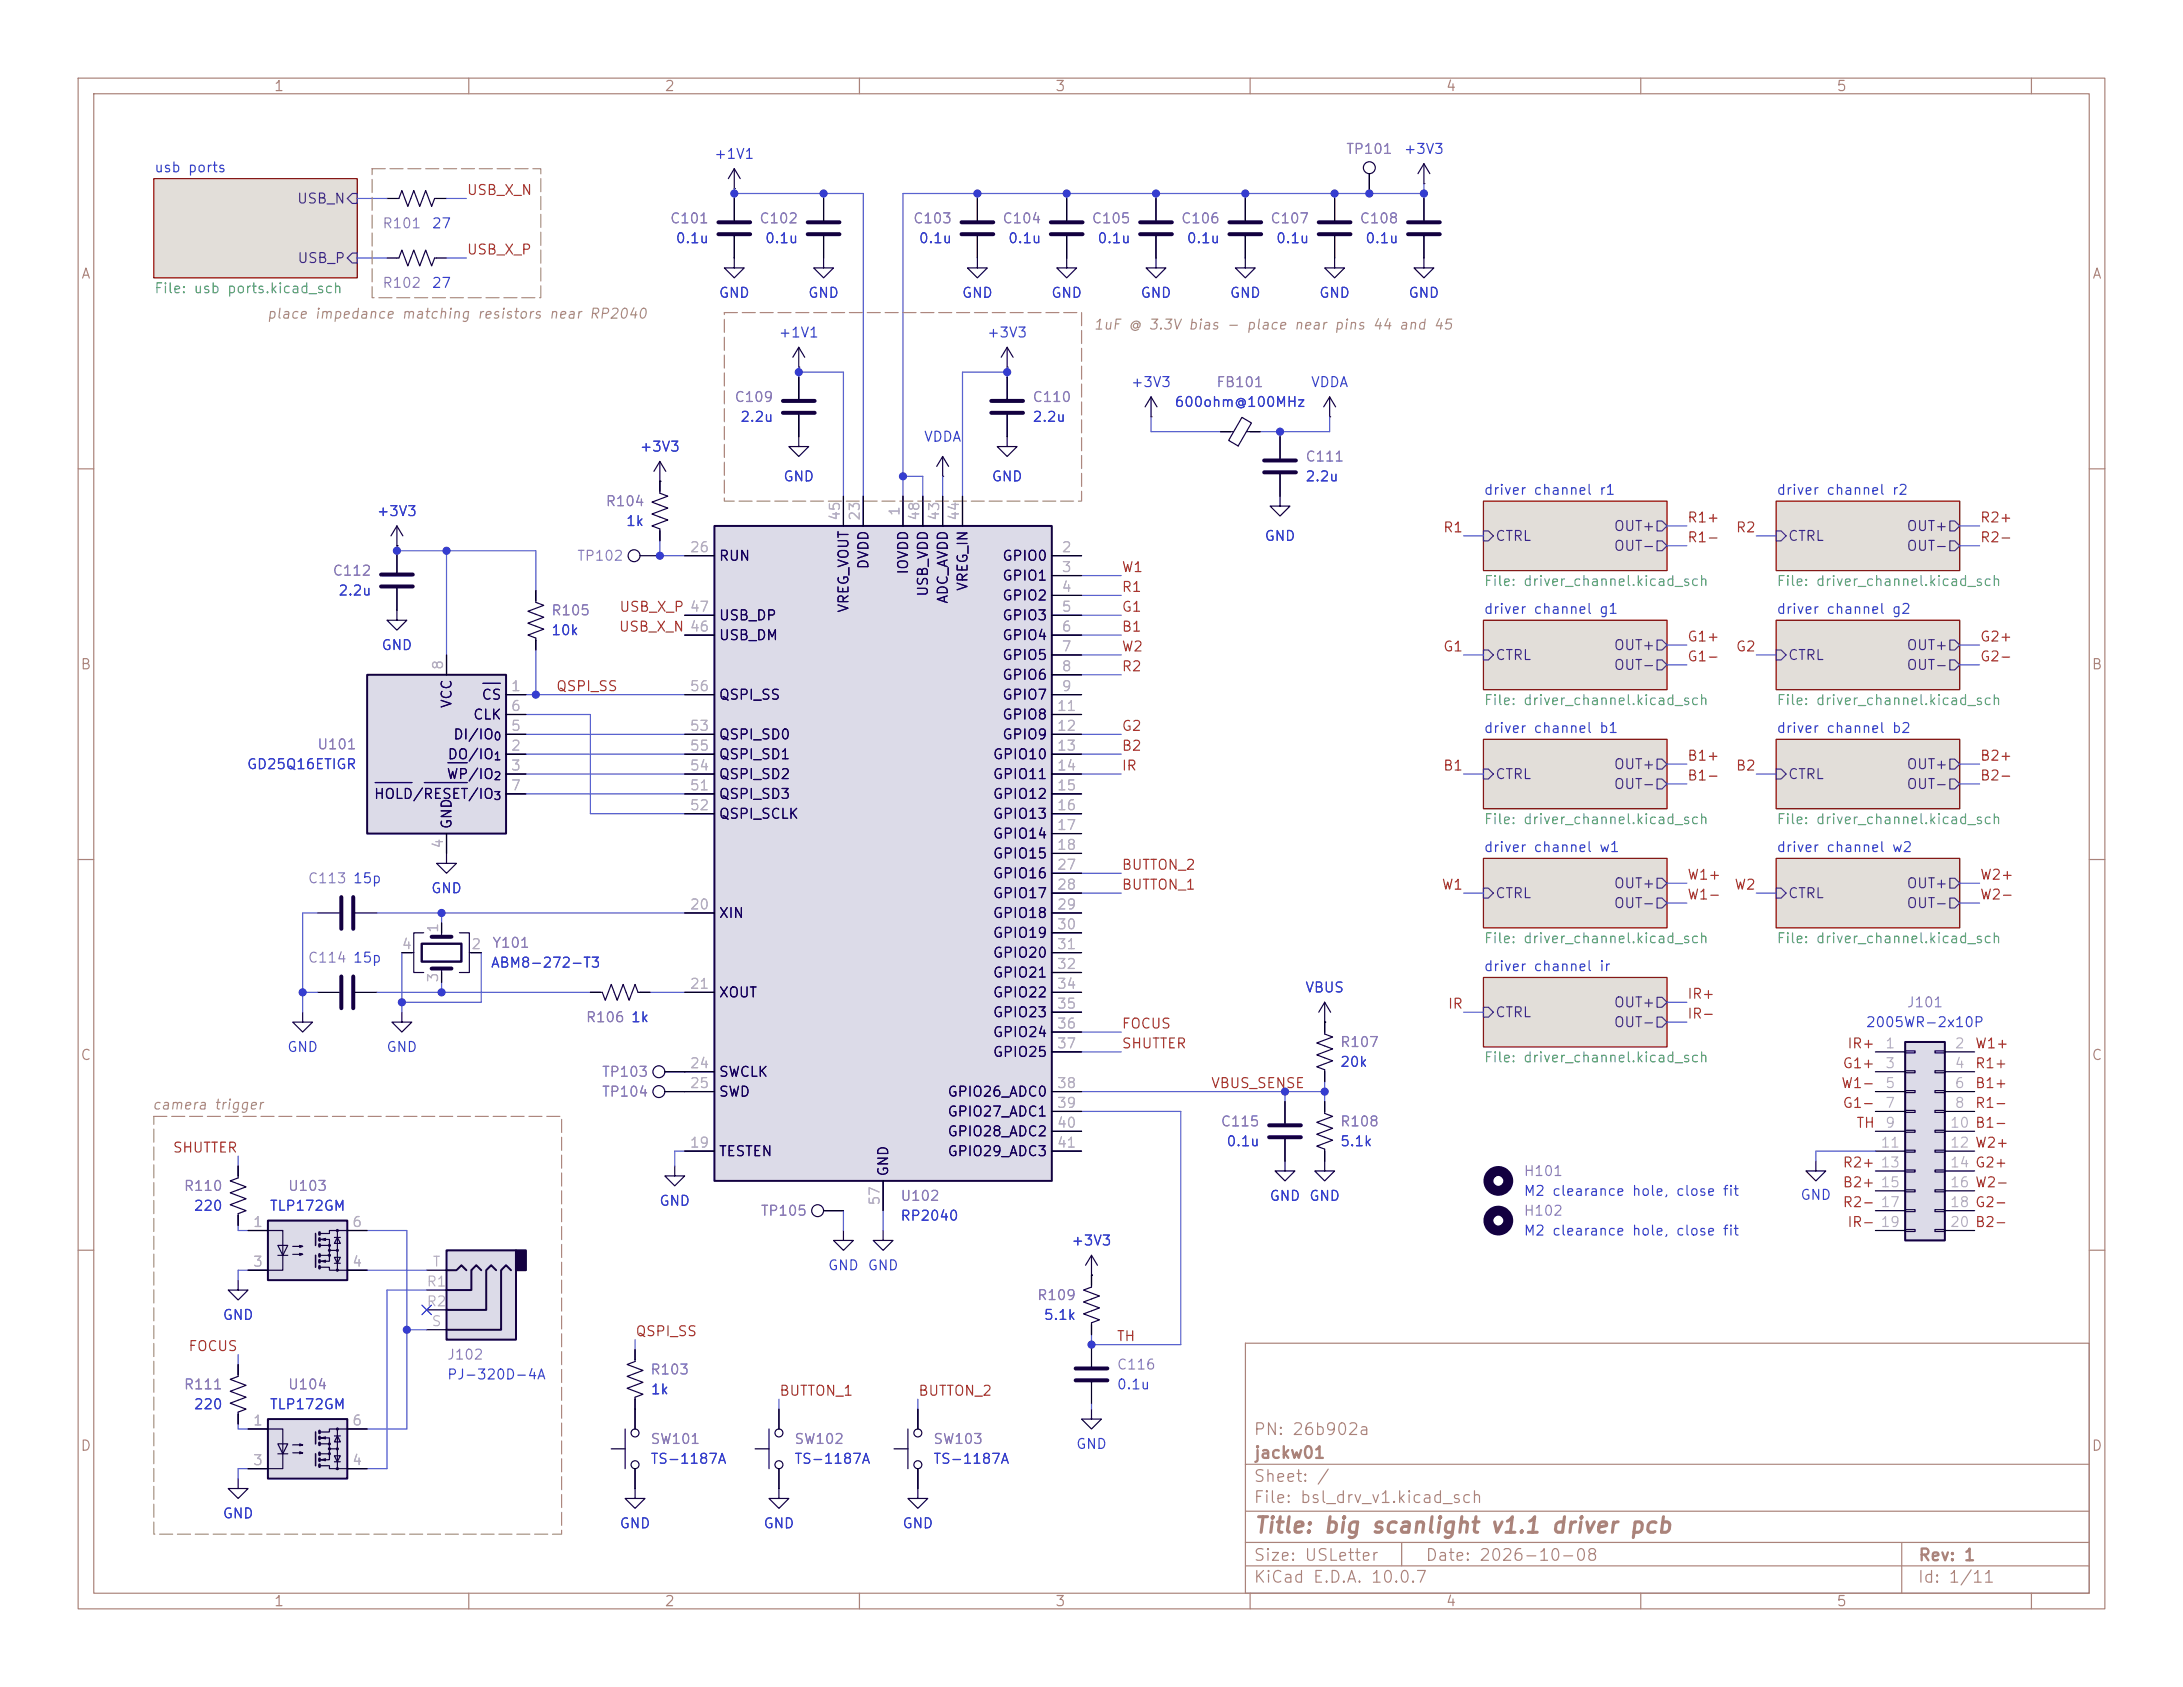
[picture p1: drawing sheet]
<svg xmlns="http://www.w3.org/2000/svg" width="279mm" height="216mm" viewBox="0 0 279 216" stroke-linecap="round" stroke-linejoin="round" font-family="sans-serif">
<defs><g id="words">
<text font-size="2" fill="#aa837a" x="160.4" y="196.7">Title: big scanlight v1.1 driver pcb</text>
<g font-size="1.5" fill="#aa837a">
<text x="160.4" y="184">PN: 26b902a</text>
<text x="160.4" y="190">Sheet: /</text>
<text x="160.4" y="187">jackw01</text>
<text x="160.4" y="192.7">File: bsl_drv_v1.kicad_sch</text>
<text x="160.4" y="202.9">KiCad E.D.A. 10.0.7</text>
<text x="160.4" y="200.1">Size: USLetter</text>
<text x="182.4" y="200.1">Date: 2026-10-08</text>
<text x="245.4" y="202.9">Id: 1/11</text>
<text x="245.4" y="200.1">Rev: 1</text>
</g>
<g font-size="1.3" fill="#aa837a">
<text x="35" y="12">1</text>
<text x="85" y="12">2</text>
<text x="135" y="12">3</text>
<text x="185" y="12">4</text>
<text x="235" y="12">5</text>
<text x="10.3" y="36">A</text>
<text x="267.7" y="36">A</text>
<text x="10.2" y="86">B</text>
<text x="267.6" y="86">B</text>
<text x="10.2" y="136">C</text>
<text x="267.6" y="136">C</text>
<text x="10.2" y="186">D</text>
<text x="267.6" y="186">D</text>
<text x="35" y="205.9">1</text>
<text x="85" y="205.9">2</text>
<text x="135" y="205.9">3</text>
<text x="185" y="205.9">4</text>
<text x="235" y="205.9">5</text>
</g>
<g font-size="1.3" fill="#214bca">
<text x="19.7" y="22.4">usb ports</text>
<text x="189.8" y="63.6">driver channel r1</text>
<text x="227.3" y="63.6">driver channel r2</text>
<text x="189.8" y="78.9">driver channel g1</text>
<text x="227.3" y="78.9">driver channel g2</text>
<text x="189.8" y="94.1">driver channel b1</text>
<text x="227.3" y="94.1">driver channel b2</text>
<text x="189.8" y="109.4">driver channel w1</text>
<text x="227.3" y="109.4">driver channel w2</text>
<text x="189.8" y="124.6">driver channel ir</text>
</g>
<g font-size="1.3" fill="#353dd0">
<text x="91.3" y="20.6">+1V1</text>
<text x="179.6" y="20">+3V3</text>
<text x="55.2" y="29.5">27</text>
<text x="86.4" y="31.4">0.1u</text>
<text x="97.8" y="31.4">0.1u</text>
<text x="117.5" y="31.4">0.1u</text>
<text x="128.9" y="31.4">0.1u</text>
<text x="140.4" y="31.4">0.1u</text>
<text x="151.8" y="31.4">0.1u</text>
<text x="163.2" y="31.4">0.1u</text>
<text x="174.7" y="31.4">0.1u</text>
<text x="55.2" y="37.2">27</text>
<text x="91.9" y="38.4">GND</text>
<text x="103.3" y="38.4">GND</text>
<text x="123" y="38.4">GND</text>
<text x="134.5" y="38.4">GND</text>
<text x="145.9" y="38.4">GND</text>
<text x="157.3" y="38.4">GND</text>
<text x="168.8" y="38.4">GND</text>
<text x="180.2" y="38.4">GND</text>
<text x="99.6" y="43.5">+1V1</text>
<text x="126.2" y="43.5">+3V3</text>
<text x="144.7" y="49.9">+3V3</text>
<text x="150.2" y="52.4">600ohm@100MHz</text>
<text x="167.7" y="49.9">VDDA</text>
<text x="81.8" y="58.1">+3V3</text>
<text x="94.6" y="54.3">2.2u</text>
<text x="118.2" y="56.8">VDDA</text>
<text x="132.1" y="54.3">2.2u</text>
<text x="100.2" y="61.9">GND</text>
<text x="126.8" y="61.9">GND</text>
<text x="167" y="61.9">2.2u</text>
<text x="48.1" y="66.4">+3V3</text>
<text x="80" y="67.6">1k</text>
<text x="161.8" y="69.5">GND</text>
<text x="43.2" y="76.5">2.2u</text>
<text x="48.7" y="83.5">GND</text>
<text x="70.5" y="81.6">10k</text>
<text x="31.5" y="98.8">GD25Q16ETIGR</text>
<text x="45.1" y="113.4">15p</text>
<text x="55.1" y="114.6">GND</text>
<text x="45.1" y="123.5">15p</text>
<text x="62.7" y="124.2">ABM8-272-T3</text>
<text x="80.7" y="131.1">1k</text>
<text x="167" y="127.3">VBUS</text>
<text x="238.7" y="131.8">2005WR-2x10P</text>
<text x="36.7" y="134.9">GND</text>
<text x="49.4" y="134.9">GND</text>
<text x="171.4" y="136.9">20k</text>
<text x="156.9" y="147">0.1u</text>
<text x="171.4" y="147">5.1k</text>
<text x="24.7" y="155.3">220</text>
<text x="34.4" y="155.3">TLP172GM</text>
<text x="84.3" y="154.6">GND</text>
<text x="162.4" y="154">GND</text>
<text x="167.5" y="154">GND</text>
<text x="194.9" y="153.4">M2 clearance hole, close fit</text>
<text x="230.3" y="153.9">GND</text>
<text x="115.2" y="156.5">RP2040</text>
<text x="137" y="159.7">+3V3</text>
<text x="194.9" y="158.4">M2 clearance hole, close fit</text>
<text x="105.9" y="162.9">GND</text>
<text x="111" y="162.9">GND</text>
<text x="28.4" y="169.2">GND</text>
<text x="133.5" y="169.2">5.1k</text>
<text x="57.1" y="176.9">PJ-320D-4A</text>
<text x="83.2" y="178.8">1k</text>
<text x="142.9" y="178.1">0.1u</text>
<text x="24.7" y="180.7">220</text>
<text x="34.4" y="180.7">TLP172GM</text>
<text x="137.6" y="185.7">GND</text>
<text x="83.2" y="187.7">TS-1187A</text>
<text x="101.6" y="187.7">TS-1187A</text>
<text x="119.4" y="187.7">TS-1187A</text>
<text x="28.4" y="194.6">GND</text>
<text x="79.2" y="195.9">GND</text>
<text x="97.6" y="195.9">GND</text>
<text x="115.4" y="195.9">GND</text>
</g>
<g font-size="1.3" fill="#8d7cb6">
<text x="172.2" y="20">TP101</text>
<text x="48.9" y="29.5">R101</text>
<text x="85.7" y="28.9">C101</text>
<text x="97.1" y="28.9">C102</text>
<text x="116.8" y="28.9">C103</text>
<text x="128.2" y="28.9">C104</text>
<text x="139.6" y="28.9">C105</text>
<text x="151.1" y="28.9">C106</text>
<text x="162.5" y="28.9">C107</text>
<text x="173.9" y="28.9">C108</text>
<text x="48.9" y="37.2">R102</text>
<text x="93.9" y="51.8">C109</text>
<text x="132.1" y="51.8">C110</text>
<text x="155.6" y="49.9">FB101</text>
<text x="167" y="59.4">C111</text>
<text x="77.4" y="65.1">R104</text>
<text x="42.5" y="74">C112</text>
<text x="73.8" y="72.1">TP102</text>
<text x="70.5" y="79.1">R105</text>
<text x="40.5" y="96.2">U101</text>
<text x="39.3" y="113.4">C113</text>
<text x="39.3" y="123.5">C114</text>
<text x="62.9" y="121.6">Y101</text>
<text x="74.9" y="131.1">R106</text>
<text x="244" y="129.2">J101</text>
<text x="171.4" y="134.3">R107</text>
<text x="76.9" y="138.1">TP103</text>
<text x="76.9" y="140.7">TP104</text>
<text x="156.2" y="144.5">C115</text>
<text x="171.4" y="144.5">R108</text>
<text x="23.4" y="152.7">R110</text>
<text x="36.8" y="152.7">U103</text>
<text x="97.3" y="155.9">TP105</text>
<text x="115.2" y="154">U102</text>
<text x="194.9" y="155.9">H102</text>
<text x="194.9" y="150.8">H101</text>
<text x="132.7" y="166.7">R109</text>
<text x="23.4" y="178.1">R111</text>
<text x="36.8" y="178.1">U104</text>
<text x="57.1" y="174.3">J102</text>
<text x="83.1" y="176.2">R103</text>
<text x="142.9" y="175.6">C116</text>
<text x="83.2" y="185.1">SW101</text>
<text x="101.6" y="185.1">SW102</text>
<text x="119.4" y="185.1">SW103</text>
</g>
<g font-size="1.3" fill="#4c2188">
<text x="37.9" y="26.4">USB_N</text>
<text x="38" y="34">USB_P</text>
<text x="191.3" y="69.5">CTRL</text>
<text x="206.5" y="68.3">OUT+</text>
<text x="206.5" y="70.8">OUT-</text>
<text x="228.8" y="69.5">CTRL</text>
<text x="243.9" y="68.3">OUT+</text>
<text x="243.9" y="70.8">OUT-</text>
<text x="206.5" y="83.5">OUT+</text>
<text x="243.9" y="83.5">OUT+</text>
<text x="191.3" y="84.8">CTRL</text>
<text x="206.5" y="86.1">OUT-</text>
<text x="228.8" y="84.8">CTRL</text>
<text x="243.9" y="86.1">OUT-</text>
<text x="191.3" y="100">CTRL</text>
<text x="206.5" y="98.8">OUT+</text>
<text x="206.5" y="101.3">OUT-</text>
<text x="228.8" y="100">CTRL</text>
<text x="243.9" y="98.8">OUT+</text>
<text x="243.9" y="101.3">OUT-</text>
<text x="206.5" y="114">OUT+</text>
<text x="243.9" y="114">OUT+</text>
<text x="191.3" y="115.3">CTRL</text>
<text x="206.5" y="116.5">OUT-</text>
<text x="228.8" y="115.3">CTRL</text>
<text x="243.9" y="116.5">OUT-</text>
<text x="191.3" y="130.5">CTRL</text>
<text x="206.5" y="129.2">OUT+</text>
<text x="206.5" y="131.8">OUT-</text>
</g>
<g font-size="1.3" fill="#b42d25">
<text x="59.7" y="25.3">USB_X_N</text>
<text x="59.7" y="32.9">USB_X_P</text>
<text x="184.6" y="68.5">R1</text>
<text x="215.9" y="67.2">R1+</text>
<text x="215.9" y="69.7">R1-</text>
<text x="222.1" y="68.5">R2</text>
<text x="253.3" y="69.7">R2-</text>
<text x="253.3" y="67.2">R2+</text>
<text x="143.5" y="73.5">W1</text>
<text x="143.5" y="76.1">R1</text>
<text x="79.1" y="81.2">USB_X_N 46</text>
<text x="79.2" y="78.6">USB_X_P 47</text>
<text x="143.5" y="83.7">W2</text>
<text x="143.5" y="78.6">G1</text>
<text x="143.5" y="81.2">B1</text>
<text x="184.6" y="83.7">G1</text>
<text x="215.9" y="82.4">G1+</text>
<text x="222.1" y="83.7">G2</text>
<text x="253.3" y="82.4">G2+</text>
<text x="71.1" y="88.8">QSPI_SS</text>
<text x="143.5" y="86.2">R2</text>
<text x="215.9" y="85">G1-</text>
<text x="253.3" y="85">G2-</text>
<text x="143.5" y="93.9">G2</text>
<text x="143.5" y="98.9">IR</text>
<text x="143.5" y="96.4">B2</text>
<text x="184.6" y="98.9">B1</text>
<text x="215.9" y="97.7">B1+</text>
<text x="215.9" y="100.2">B1-</text>
<text x="222.1" y="98.9">B2</text>
<text x="253.3" y="97.7">B2+</text>
<text x="253.3" y="100.2">B2-</text>
<text x="143.5" y="111.6">BUTTON_2</text>
<text x="215.9" y="112.9">W1+</text>
<text x="253.3" y="112.9">W2+</text>
<text x="143.5" y="114.2">BUTTON_1</text>
<text x="184.4" y="114.2">W1</text>
<text x="215.9" y="115.4">W1-</text>
<text x="221.9" y="114.2">W2</text>
<text x="253.3" y="115.4">W2-</text>
<text x="143.5" y="132">FOCUS</text>
<text x="185.2" y="129.4">IR</text>
<text x="215.9" y="128.1">IR+</text>
<text x="215.9" y="130.7">IR-</text>
<text x="143.5" y="134.5">SHUTTER</text>
<text x="235.8" y="137">G1+</text>
<text x="236.4" y="134.5">IR+</text>
<text x="252.7" y="134.5">W1+</text>
<text x="252.7" y="137">R1+</text>
<text x="154.9" y="139.6">VBUS_SENSE</text>
<text x="235.6" y="139.6">W1-</text>
<text x="235.8" y="142.1">G1-</text>
<text x="252.7" y="142.1">R1-</text>
<text x="252.7" y="139.6">B1+</text>
<text x="22" y="147.8">SHUTTER</text>
<text x="235.8" y="149.7">R2+ 13</text>
<text x="237.5" y="144.7">TH</text>
<text x="235.8" y="152.3">B2+ 15</text>
<text x="235.8" y="154.8">R2- 17</text>
<text x="236.4" y="157.4">IR- 19</text>
<text x="24" y="173.2">FOCUS</text>
<text x="81.3" y="171.3">QSPI_SS</text>
<text x="142.8" y="172">TH</text>
<text x="99.7" y="178.9">BUTTON_1</text>
<text x="117.4" y="178.9">BUTTON_2</text>
</g>
<g font-size="1.3" fill="#5ba46f">
<text x="19.7" y="37.9">File: usb ports.kicad_sch</text>
<text x="189.8" y="75.3">File: driver_channel.kicad_sch</text>
<text x="227.3" y="75.3">File: driver_channel.kicad_sch</text>
<text x="189.8" y="90.6">File: driver_channel.kicad_sch</text>
<text x="227.3" y="90.6">File: driver_channel.kicad_sch</text>
<text x="189.8" y="105.8">File: driver_channel.kicad_sch</text>
<text x="227.3" y="105.8">File: driver_channel.kicad_sch</text>
<text x="189.8" y="121">File: driver_channel.kicad_sch</text>
<text x="227.3" y="121">File: driver_channel.kicad_sch</text>
<text x="189.8" y="136.3">File: driver_channel.kicad_sch</text>
</g>
<g font-size="1.3" fill="#a4907e">
<text x="34.1" y="41.1">place impedance matching resistors near RP2040</text>
<text x="139.9" y="42.5">1uF @ 3.3V bias - place near pins 44 and 45</text>
<text x="19.4" y="142.3">camera trigger</text>
</g>
<g font-size="1.3" fill="#b4afbe">
<text x="88.2" y="71">26</text>
<text x="107.8" y="66.7" transform="rotate(-90 107.8 66.7)">45</text>
<text x="110.4" y="66.7" transform="rotate(-90 110.4 66.7)">23</text>
<text x="115.4" y="66.1" transform="rotate(-90 115.4 66.1)">1</text>
<text x="118" y="66.7" transform="rotate(-90 118 66.7)">48</text>
<text x="120.5" y="66.7" transform="rotate(-90 120.5 66.7)">43</text>
<text x="123.1" y="66.7" transform="rotate(-90 123.1 66.7)">44</text>
<text x="135.8" y="71">2</text>
<text x="135.8" y="73.5">3</text>
<text x="135.8" y="76.1">4</text>
<text x="88.2" y="81.1">46</text>
<text x="88.2" y="78.6">47</text>
<text x="135.8" y="78.6">5</text>
<text x="135.8" y="81.1">6</text>
<text x="135.8" y="83.7">7</text>
<text x="57" y="85.8" transform="rotate(-90 57 85.8)">8</text>
<text x="65.3" y="88.8">1</text>
<text x="88.2" y="88.8">56</text>
<text x="135.8" y="86.2">8</text>
<text x="135.8" y="88.8">9</text>
<text x="65.3" y="93.8">5</text>
<text x="65.3" y="91.3">6</text>
<text x="88.2" y="93.8">53</text>
<text x="135.2" y="91.3">11</text>
<text x="135.2" y="93.8">12</text>
<text x="65.3" y="96.4">2</text>
<text x="65.3" y="98.9">3</text>
<text x="65.3" y="101.5">7</text>
<text x="88.2" y="101.5">51</text>
<text x="88.2" y="98.9">54</text>
<text x="88.2" y="96.4">55</text>
<text x="135.2" y="96.4">13</text>
<text x="135.2" y="98.9">14</text>
<text x="135.2" y="101.5">15</text>
<text x="88.2" y="104">52</text>
<text x="135.2" y="104">16</text>
<text x="135.2" y="106.5">17</text>
<text x="57" y="108.7" transform="rotate(-90 57 108.7)">4</text>
<text x="135.2" y="109.1">18</text>
<text x="135.2" y="111.6">27</text>
<text x="56.4" y="119.5" transform="rotate(-90 56.4 119.5)">1</text>
<text x="88.2" y="116.7">20</text>
<text x="135.2" y="114.2">28</text>
<text x="135.2" y="116.7">29</text>
<text x="135.2" y="119.2">30</text>
<text x="51.3" y="121.8">4</text>
<text x="56.4" y="125.8" transform="rotate(-90 56.4 125.8)">3</text>
<text x="60.2" y="121.8">2</text>
<text x="135.2" y="121.8">31</text>
<text x="135.2" y="124.3">32</text>
<text x="88.2" y="126.9">21</text>
<text x="135.2" y="126.9">34</text>
<text x="135.2" y="129.4">35</text>
<text x="135.2" y="131.9">36</text>
<text x="88.2" y="137">24</text>
<text x="135.2" y="134.5">37</text>
<text x="241.2" y="134.5">1</text>
<text x="241.2" y="137">3</text>
<text x="250.1" y="134.5">2</text>
<text x="250.1" y="137">4</text>
<text x="88.2" y="139.6">25</text>
<text x="135.2" y="139.6">38</text>
<text x="135.2" y="142.1">39</text>
<text x="241.2" y="139.6">5</text>
<text x="241.2" y="142.1">7</text>
<text x="250.1" y="139.6">6</text>
<text x="250.1" y="142.1">8</text>
<text x="88.2" y="147.2">19</text>
<text x="135.2" y="144.6">40</text>
<text x="135.2" y="147.2">41</text>
<text x="240.6" y="147.2">11</text>
<text x="241.2" y="144.6">9</text>
<text x="249.5" y="144.6">10 B1-</text>
<text x="249.5" y="147.2">12 W2+</text>
<text x="249.5" y="149.7">14 G2+</text>
<text x="112.9" y="154.4" transform="rotate(-90 112.9 154.4)">57</text>
<text x="249.5" y="152.3">16 W2-</text>
<text x="249.5" y="154.8">18 G2-</text>
<text x="32.3" y="157.3">1</text>
<text x="45" y="157.3">6</text>
<text x="249.5" y="157.3">20 B2-</text>
<text x="32.3" y="162.4">3</text>
<text x="45" y="162.4">4</text>
<text x="54.5" y="165">R1</text>
<text x="54.5" y="167.5">R2</text>
<text x="55.3" y="162.4">T</text>
<text x="55.1" y="170">S</text>
<text x="32.3" y="182.7">1</text>
<text x="45" y="182.7">6</text>
<text x="32.3" y="187.8">3</text>
<text x="45" y="187.8">4</text>
</g>
<g font-size="1.3" fill="#15005e">
<text x="91.9" y="72.1">RUN</text>
<text x="111.5" y="72.9" transform="rotate(-90 111.5 72.9)">DVDD</text>
<text x="116.5" y="73.6" transform="rotate(-90 116.5 73.6)">IOVDD</text>
<text x="119.1" y="76.5" transform="rotate(-90 119.1 76.5)">USB_VDD</text>
<text x="121.6" y="77.4" transform="rotate(-90 121.6 77.4)">ADC_AVDD</text>
<text x="124.2" y="75.7" transform="rotate(-90 124.2 75.7)">VREG_IN</text>
<text x="128.2" y="72.1">GPIO0</text>
<text x="128.2" y="74.6">GPIO1</text>
<text x="128.2" y="77.2">GPIO2</text>
<text x="91.9" y="82.2">USB_DM</text>
<text x="91.9" y="79.7">USB_DP</text>
<text x="108.9" y="78.5" transform="rotate(-90 108.9 78.5)">VREG_VOUT</text>
<text x="128.2" y="79.7">GPIO3</text>
<text x="128.2" y="82.2">GPIO4</text>
<text x="61.6" y="89.9">CS</text>
<text x="91.9" y="89.9">QSPI_SS</text>
<text x="128.2" y="84.8">GPIO5</text>
<text x="128.2" y="87.3">GPIO6</text>
<text x="128.2" y="89.9">GPIO7</text>
<text x="57.9" y="94.9">DI/IO</text>
<text x="58.1" y="90.7" transform="rotate(-90 58.1 90.7)">VCC</text>
<text x="60.5" y="92.4">CLK</text>
<text x="91.9" y="94.9">QSPI_SD0</text>
<text x="128.2" y="92.4">GPIO8</text>
<text x="128.2" y="94.9">GPIO9</text>
<text x="57.1" y="100">WP/IO</text>
<text x="57.2" y="97.5">DO/IO</text>
<text x="91.9" y="100">QSPI_SD2</text>
<text x="91.9" y="97.5">QSPI_SD1</text>
<text x="127" y="97.5">GPIO10</text>
<text x="127" y="100">GPIO11</text>
<text x="47.8" y="102.6">HOLD/RESET/IO</text>
<text x="58.1" y="106.2" transform="rotate(-90 58.1 106.2)">GND</text>
<text x="91.9" y="102.6">QSPI_SD3</text>
<text x="91.9" y="105.1">QSPI_SCLK</text>
<text x="127" y="102.6">GPIO12</text>
<text x="127" y="105.1">GPIO13</text>
<text x="127" y="107.6">GPIO14</text>
<text x="127" y="110.2">GPIO15</text>
<text x="127" y="112.7">GPIO16</text>
<text x="91.9" y="117.8">XIN</text>
<text x="127" y="115.3">GPIO17</text>
<text x="127" y="117.8">GPIO18</text>
<text x="127" y="120.3">GPIO19</text>
<text x="127" y="122.9">GPIO20</text>
<text x="127" y="125.4">GPIO21</text>
<text x="91.9" y="128">XOUT</text>
<text x="127" y="128">GPIO22</text>
<text x="127" y="130.5">GPIO23</text>
<text x="127" y="133">GPIO24</text>
<text x="127" y="135.6">GPIO25</text>
<text x="91.9" y="138.1">SWCLK</text>
<text x="91.9" y="140.7">SWD</text>
<text x="121.2" y="140.7">GPIO26_ADC0</text>
<text x="121.2" y="143.2">GPIO27_ADC1</text>
<text x="91.9" y="148.3">TESTEN</text>
<text x="121.2" y="145.7">GPIO28_ADC2</text>
<text x="121.2" y="148.3">GPIO29_ADC3</text>
<text x="114" y="150.6" transform="rotate(-90 114 150.6)">GND</text>
</g>
<g font-size="1" fill="#15005e">
<text x="63.1" y="95">0</text>
<text x="63.1" y="97.5">1</text>
<text x="63.1" y="100.1">2</text>
<text x="63.1" y="102.6">3</text>
</g>
</g></defs>
<g fill="none" stroke="#aa837a" stroke-width=".15">
<path d="M10 10h259.4v195.9h-259.4zM12 12h255.4v191.9h-255.4zM60 10v2M110 10v2M160 10v2M210 10v2M260 10v2M10 60h2M267.4 60h2M10 110h2M267.4 110h2M10 160h2"/>
<path d="M159.4 171.9h108v32h-108zM267.4 160h2M159.4 197.4h108M159.4 193.4h108M159.4 187.4h108M179.4 197.4v3M243.4 197.4v6.5M60 203.9v2M110 203.9v2M159.4 200.4h108M160 203.9v2M210 203.9v2"/>
<path d="M260 203.9v2"/>
</g>
<g fill="#e2ded9" stroke="#e2ded9" stroke-width=".13">
<path d="M227.3 64.1h23.5v8.9h-23.5z"/>
<path d="M19.7 22.9h26v12.7h-26z"/>
<path d="M227.3 79.4h23.5v8.9h-23.5z"/>
<path d="M189.9 125.1h23.5v8.9h-23.5z"/>
<path d="M189.9 109.9h23.5v8.8h-23.5z"/>
<path d="M189.9 64.1h23.5v8.9h-23.5z"/>
<path d="M189.9 79.4h23.5v8.9h-23.5z"/>
<path d="M189.9 94.6h23.5v8.9h-23.5z"/>
<path d="M227.3 94.6h23.5v8.9h-23.5z"/>
<path d="M227.3 109.9h23.5v8.8h-23.5z"/>
</g>
<path d="M19.7 22.9h26v12.7h-26zM189.9 64.1h23.5v8.9h-23.5zM189.9 79.4h23.5v8.9h-23.5zM227.3 64.1h23.5v8.9h-23.5zM227.3 79.4h23.5v8.9h-23.5zM189.9 94.6h23.5v8.9h-23.5zM227.3 94.6h23.5v8.9h-23.5zM189.9 109.9h23.5v8.8h-23.5zM227.3 109.9h23.5v8.8h-23.5zM189.9 125.1h23.5v8.9h-23.5z" fill="none" stroke="#7a0000" stroke-width=".15"/>
<g fill="none" stroke="#4c2188" stroke-width=".15">
<path d="M44.4 25.4l.7-.6h.6v1.2h-.6zM44.4 33l.7-.6h.6v1.3h-.6zM189.9 67.9h.6l.6 .7-.6 .6h-.6zM212.1 66.7h.6l.7 .6-.7 .6h-.6zM212.1 69.2h.6l.7 .7-.7 .6h-.6zM227.3 67.9h.7l.6 .7-.6 .6h-.7zM249.6 66.7h.6l.6 .6-.6 .6h-.6zM249.6 69.2h.6l.6 .7-.6 .6h-.6zM189.9 83.2h.6l.6 .6-.6 .7h-.6zM189.9 98.4h.6l.6 .7-.6 .6h-.6zM212.1 81.9h.6l.7 .7-.7 .6h-.6zM212.1 84.5h.6l.7 .6-.7 .6h-.6z"/>
<path d="M212.1 97.2h.6l.7 .6-.7 .6h-.6zM212.1 99.7h.6l.7 .6-.7 .7h-.6zM227.3 83.2h.7l.6 .6-.6 .7h-.7zM227.3 98.4h.7l.6 .7-.6 .6h-.7zM249.6 81.9h.6l.6 .7-.6 .6h-.6zM249.6 84.5h.6l.6 .6-.6 .6h-.6zM249.6 97.2h.6l.6 .6-.6 .6h-.6zM249.6 99.7h.6l.6 .6-.6 .7h-.6zM189.9 113.7h.6l.6 .6-.6 .6h-.6zM212.1 112.4h.6l.7 .6-.7 .7h-.6zM212.1 114.9h.6l.7 .7-.7 .6h-.6zM227.3 113.7h.7l.6 .6-.6 .6h-.7z"/>
<path d="M249.6 112.4h.6l.6 .6-.6 .7h-.6zM249.6 114.9h.6l.6 .7-.6 .6h-.6zM189.9 128.9h.6l.6 .6-.6 .7h-.6zM212.1 127.6h.6l.7 .7-.7 .6h-.6zM212.1 130.2h.6l.7 .6-.7 .6h-.6z"/>
</g>
<path d="M148 33v1.3h1.2l-1.2 1.3-1.3-1.3h1.3M157.5 55.2h.4M159 53.4l1.2 .7-1.7 3-1.2-.7zM159.5 55.2h.5M51.4 129.5v1.3h1.3l-1.3 1.3-1.2-1.3h1.2M169.5 132.1v.2l1.1 .4-2.1 .8 2.1 .7-2.1 .8 2.1 .8-2.1 .7 1 .4v.3M169.5 128.3v2.5M169.5 128.3l-.7 1.2M169.5 128.3l.8 1.2M164.5 148.6v1.3h1.2l-1.2 1.2-1.3-1.2h1.3M232.4 148.6v1.3h1.3l-1.3 1.2-1.3-1.2h1.3" fill="none" stroke="#130040" stroke-width=".15"/>
<path d="M156.2 55.2h1.3M160 55.2h1.3M169.5 130.8h.1M169.5 130.8v1.3M169.5 137.2v1.2" fill="none" stroke="#010022" stroke-width=".15"/>
<g fill="none" stroke="#130040" stroke-width="1.3">
<circle cx="191.8" cy="156.2" r="1.27"/>
<circle cx="191.8" cy="151.1" r="1.27"/>
</g>
<path d="M243.8 133.4h5.1v25.4h-5.1z" fill="#dcdbe8"/>
<path d="M243.8 133.4h5.1v25.4h-5.1z" fill="none" stroke="#130040" stroke-width=".25"/>
<g fill="none" stroke="#130040" stroke-width=".15">
<path d="M159.4 33v1.3h1.3l-1.3 1.3-1.3-1.3h1.3M170.8 33v1.3h1.3l-1.3 1.3-1.3-1.3h1.3M182.2 33v1.3h1.3l-1.3 1.3-1.2-1.3h1.2M182.2 21l-.7 1.2M182.2 21l.8 1.2M182.2 21v2.5M147.3 50.8l-.7 1.3M147.3 50.8l.8 1.3M147.3 50.8v2.5M170.2 50.8l-.8 1.3M170.2 50.8l.7 1.3M170.2 50.8v2.5"/>
<path d="M163.8 63.5v1.3h-1.2l1.2 1.2 1.3-1.2h-1.3M38.7 129.5v1.3h1.3l-1.3 1.3-1.2-1.3h1.2M243.8 134.5h1.3v.2h-1.3zM243.8 137h1.3v.3h-1.3zM243.8 139.6h1.3v.2h-1.3zM247.6 134.5h1.3v.2h-1.3zM247.6 137h1.3v.3h-1.3zM247.6 139.6h1.3v.2h-1.3zM169.5 148.6v1.3h1.3l-1.3 1.2-1.2-1.2h1.2M169.5 142.2v.3l1.1 .4-2.1 .7 2.1 .8-2.1 .8 2.1 .7-2.1 .8 1 .4v.2M243.8 142.1h1.3v.3h-1.3zM243.8 144.7h1.3v.2h-1.3z"/>
<path d="M243.8 147.2h1.3v.2h-1.3zM243.8 149.7h1.3v.3h-1.3zM243.8 152.3h1.3v.2h-1.3zM243.8 154.8h1.3v.3h-1.3zM243.8 157.4h1.3v.2h-1.3zM247.6 142.1h1.3v.3h-1.3zM247.6 144.7h1.3v.2h-1.3zM247.6 147.2h1.3v.2h-1.3zM247.6 149.7h1.3v.3h-1.3zM247.6 152.3h1.3v.2h-1.3zM247.6 154.8h1.3v.3h-1.3zM247.6 157.4h1.3v.2h-1.3z"/>
<path d="M81.3 190.5v1.3h1.2l-1.2 1.2-1.3-1.2h1.3"/>
<circle cx="175.3" cy="21.5" r=".76"/>
</g>
<g fill="none" stroke="#010022" stroke-width=".15">
<path d="M148 25.4v2.8M148 30.2v2.8M159.4 25.4v2.8M159.4 30.2v2.8M170.8 25.4v2.8M170.8 30.2v2.8M175.3 22.2v2.6M182.2 23.5h.1M182.2 25.4v2.8M182.2 30.2v2.8M147.3 53.3h.1M163.8 55.9v2.8"/>
<path d="M170.2 53.3h.1M163.8 60.7v2.8M40.6 127h2.8M45.5 127h2.8M240 134.6h3.8M240 137.2h3.8M240 139.7h3.8M248.9 134.6h3.8M248.9 137.2h3.8M248.9 139.7h3.8M164.5 141v2.8M164.5 145.8v2.8"/>
<path d="M169.5 141v1.2M169.5 147.3v1.3M240 142.2h3.8M240 144.8h3.8M240 147.3h3.8M240 149.9h3.8M240 152.4h3.8M240 154.9h3.8M240 157.5h3.8M248.9 142.2h3.8M248.9 144.8h3.8M248.9 147.3h3.8"/>
<path d="M248.9 149.9h3.8M248.9 152.4h3.8M248.9 154.9h3.8M248.9 157.5h3.8"/>
</g>
<g fill="none" stroke="#130040" stroke-width=".51">
<path d="M145.9 28.4h4.1M145.9 30h4.1M157.4 28.4h4M157.4 30h4M168.8 28.4h4M168.8 30h4M180.2 28.4h4.1M180.2 30h4.1M161.8 58.9h4.1M161.8 60.5h4.1M43.7 125v4M45.2 125v4"/>
<path d="M162.4 144h4.1M162.4 145.5h4.1"/>
</g>
<path d="M47 86.4h17.8v20.3h-17.8z" fill="#dcdbe8"/>
<path d="M47 86.4h17.8v20.3h-17.8z" fill="none" stroke="#130040" stroke-width=".25"/>
<g fill="none" stroke="#010022" stroke-width=".15">
<path d="M49.5 33h1.3M49.5 25.4h1.3M55.9 33h1.2M55.9 25.4h1.2M94 24.1h.1M94 25.4v2.8M94 30.2v2.8M105.4 25.4v2.8M105.4 30.2v2.8M125.1 25.4v2.8M125.1 30.2v2.8M102.2 47h.1"/>
<path d="M102.2 48.3v2.8M102.2 53.1v2.8M128.9 47h.1M128.9 48.3v2.8M128.9 53.1v2.8M50.8 69.9h.1M50.8 70.5v2.8M50.8 75.3v2.8M68.6 75.6v1.2M81.9 71.1h2.6M84.5 61.6h.1M84.5 61.6v1.3"/>
<path d="M84.5 67.9v1.3M120.6 61h.1M57.1 83.8v2.6M64.8 88.9h2.5M64.8 96.5h2.5M64.8 99.1h2.5M64.8 94h2.5M64.8 91.4h2.5M68.6 81.9v1.3M40.6 116.8h2.8M45.5 116.8h2.8M56.5 118.1v1.3"/>
<path d="M57.1 106.7v2.5M64.8 101.6h2.5M51.4 121.9h1.3M56.5 124.5v1.2M60.3 121.9h1.3M75.6 127h1.2M81.9 127h1.3"/>
</g>
<path d="M57.3 97.6h2.5M61.8 87.5h2.2M48 100.2h4.7M54.3 100.2h5.5" fill="none" stroke="#15005e" stroke-width=".15"/>
<g fill="none" stroke="#130040" stroke-width=".51">
<path d="M91.9 28.4h4.1M91.9 30h4.1M103.4 28.4h4M103.4 30h4M123.1 28.4h4M123.1 30h4M100.2 51.3h4.1M100.2 52.8h4.1M126.9 51.3h4M126.9 52.8h4M48.8 73.5h4M48.8 75.1h4"/>
<path d="M43.7 114.8v4.1M45.2 114.8v4.1M55.2 119.9h2.6M55.2 124h2.6"/>
</g>
<g fill="none" stroke="#130040" stroke-width=".15">
<path d="M50.8 33h.3l.3-1 .8 2 .8-2 .7 2 .8-2 .7 2 .4-1h.3M50.8 25.4h.3l.3-1 .8 2 .8-2 .7 2 .8-2 .7 2 .4-1h.3M94 33v1.3h1.2l-1.2 1.3-1.3-1.3h1.3M94 21.6l-.8 1.3M94 21.6l.7 1.3M94 21.6v2.5M105.4 33v1.3h1.3l-1.3 1.3-1.3-1.3h1.3M125.1 33v1.3h1.3l-1.3 1.3-1.3-1.3h1.3M136.5 33v1.3h1.3l-1.3 1.3-1.2-1.3h1.2M84.5 59.1l-.8 1.2M84.5 59.1l.7 1.2M84.5 59.1v2.5"/>
<path d="M102.2 55.9v1.3h1.3l-1.3 1.2-1.2-1.2h1.2M102.2 44.5l-.7 1.2M102.2 44.5l.8 1.2M102.2 44.5v2.5M120.6 58.4l-.7 1.3M120.6 58.4l.8 1.3M120.6 58.4v2.6M128.9 55.9v1.3h-1.3l1.3 1.2 1.3-1.2h-1.3M128.9 44.5l-.8 1.2M128.9 44.5l.8 1.2M128.9 44.5v2.5M50.8 78.1v1.3h1.3l-1.3 1.2-1.3-1.2h1.3"/>
<path d="M50.8 67.3l-.8 1.3M50.8 67.3l.8 1.3M50.8 67.3v2.6M68.6 76.8v.3l1 .4-2 .7 2 .8-2 .8 2 .7-2 .8 1 .4v.2M84.5 62.9v.2l1 .4-2.1 .8 2.1 .7-2.1 .8 2.1 .7-2.1 .8 1.1 .4v.2M54.2 119.4h-1.2v5.1h1.2M56.5 119.4v.5M57.1 109.2v1.3h1.3l-1.3 1.3-1.2-1.3h1.2M58.8 119.4h1.3v5.1h-1.3M52.7 121.9h.3M56.5 124v.5M60.1 121.9h.2"/>
<path d="M76.8 127h.3l.4 1 .7-2 .8 2 .8-2 .7 2 .8-2 .4 1h.2"/>
<circle cx="81.2" cy="71.1" r=".76"/>
</g>
<path d="M54 120.8h5.1v2.3h-5.1z" fill="none" stroke="#130040" stroke-width=".3"/>
<path d="M91.4 67.3h43.2v83.8h-43.2z" fill="#dcdbe8"/>
<path d="M91.4 67.3h43.2v83.8h-43.2z" fill="none" stroke="#130040" stroke-width=".25"/>
<g fill="none" stroke="#010022" stroke-width=".15">
<path d="M136.5 25.4v2.8M136.5 30.2v2.8M87.6 71.1h3.8M87.6 78.7h3.8M107.9 63.5v3.8M110.5 63.5v3.8M115.6 63.5v3.8M118.1 63.5v3.8M120.6 63.5v3.8M123.2 63.5v3.8M134.6 71.1h3.8M134.6 73.7h3.8"/>
<path d="M134.6 76.2h3.8M134.6 78.7h3.8M87.6 81.3h3.8M87.6 88.9h3.8M87.6 94h3.8M87.6 96.5h3.8M87.6 99.1h3.8M134.6 81.3h3.8M134.6 83.8h3.8M134.6 86.4h3.8M134.6 88.9h3.8M134.6 91.4h3.8"/>
<path d="M134.6 94h3.8M134.6 96.5h3.8M134.6 99.1h3.8M87.6 101.6h3.8M87.6 104.1h3.8M87.6 116.8h3.8M134.6 101.6h3.8M134.6 104.1h3.8M134.6 106.7h3.8M134.6 109.2h3.8M134.6 116.8h3.8M134.6 111.8h3.8"/>
<path d="M134.6 114.3h3.8M134.6 119.4h3.8M87.6 127h3.8M87.6 137.2h3.8M87.6 139.7h3.8M134.6 127h3.8M134.6 139.7h3.8M134.6 121.9h3.8M134.6 124.5h3.8M134.6 129.5h3.8M134.6 132.1h3.8M134.6 134.6h3.8"/>
<path d="M30.5 149.2v1.3M30.5 155.6v1.2M87.6 147.3h3.8M105.4 154.9h2.5M113 151.1v3.8M134.6 147.3h3.8M134.6 142.2h3.8M134.6 144.8h3.8M81.3 172.7v1.3M81.3 179.1v3.8M139.7 163.2h.1M139.7 163.2v1.3"/>
<path d="M139.7 169.5v1.3M139.7 172.1v2.8M139.7 176.9v2.8M81.3 188v2.5M99.7 180.3v2.6M99.7 188v2.5M117.5 180.3v2.6M117.5 188v2.5"/>
</g>
<path d="M134.5 28.4h4.1M134.5 30h4.1M137.7 175.1h4M137.7 176.7h4" fill="none" stroke="#130040" stroke-width=".51"/>
<g fill="none" stroke="#130040" stroke-width=".15">
<path d="M30.5 150.5v.2l-1 .4 2 .8-2 .8 2 .7-2 .8 2 .7-1 .4v.3M86.4 149.2v1.3h1.2l-1.2 1.3-1.3-1.3h1.3M107.9 157.5v1.3h1.3l-1.3 1.2-1.2-1.2h1.2M113 157.5v1.3h1.3l-1.3 1.2-1.2-1.2h1.2M81.3 174v.2l-1 .4 2 .8-2 .7 2 .8-2 .8 2 .7-1 .4v.3M139.7 164.5v.2l-1 .4 2 .8-2 .7 2 .8-2 .7 2 .8-1 .4v.2M139.7 160.7v2.5M139.7 160.7l.8 1.2M139.7 160.7l-.8 1.2M78.2 185.4h1.8M80 182.9v5.1M96.6 185.4h1.8"/>
<path d="M98.4 182.9v5.1M99.7 190.5v1.3h1.3l-1.3 1.2-1.3-1.2h1.3M114.4 185.4h1.8M116.2 182.9v5.1M117.5 190.5v1.3h1.2l-1.2 1.2-1.3-1.2h1.3M139.7 180.3v1.3h-1.3l1.3 1.3 1.3-1.3h-1.3"/>
<circle cx="104.6" cy="154.9" r=".76"/>
<circle cx="81.3" cy="183.4" r=".51"/>
<circle cx="81.3" cy="187.5" r=".51"/>
<circle cx="99.7" cy="187.5" r=".51"/>
<circle cx="99.7" cy="183.4" r=".51"/>
<circle cx="117.5" cy="187.5" r=".51"/>
<circle cx="117.5" cy="183.4" r=".51"/>
</g>
<path d="M34.3 156.2h10.1v7.6h-10.1z" fill="#dcdbe8"/>
<path d="M34.3 156.2h10.1v7.6h-10.1z" fill="none" stroke="#130040" stroke-width=".25"/>
<g fill="none" stroke="#130040" stroke-width=".15">
<path d="M34.3 157.5h1.9v5.1h-1.9M35.6 159.4h1.2l-.6 1.3zM37.5 159.5h1.2l-.3 .1v-.2l.3 .1M41 158.6h1.2v.8M41 159.4h1.2v1.3h-1.2M41.1 158.6l.6-.1v.3zM42.8 158.4h.8M43.2 158.4l.4 .7h-.8zM43.2 157.5v5.1M44.4 157.5h-2.2v.4h-1.2M30.5 163.8v1.3h1.2l-1.2 1.3-1.3-1.3h1.3M35.6 160.7h1.2"/>
<path d="M37.5 160.5h1.2l-.3 .2v-.3l.3 .1M41 162.2h1.2v.4h2.2M41.1 161.4l.6-.1v.2zM42.2 160.7v.7h-1.2M42.2 160h1M42.8 160.9h.8l-.4 .8zM42.8 161.7h.8"/>
<circle cx="42.2" cy="159.4" r=".13"/>
<circle cx="43.2" cy="157.5" r=".13"/>
<circle cx="42.2" cy="160" r=".13"/>
<circle cx="42.2" cy="160.7" r=".13"/>
<circle cx="43.2" cy="160" r=".13"/>
<circle cx="43.2" cy="162.6" r=".13"/>
</g>
<path d="M40.4 157.9v1.5M40.4 160.7v1.5" fill="none" stroke="#130040" stroke-width=".2"/>
<path d="M40.9 157.7v.3M40.9 158.5v.3M40.9 159.3v.2M40.9 161.3v.2M40.9 162.1v.2M40.9 160.5v.3" fill="none" stroke="#130040" stroke-width=".36"/>
<path d="M31.7 157.5h2.6M44.4 157.5h2.6M31.7 162.6h2.6M44.4 162.6h2.6" fill="none" stroke="#010022" stroke-width=".15"/>
<path d="M34.3 181.6h10.1v7.6h-10.1z" fill="#dcdbe8"/>
<path d="M34.3 181.6h10.1v7.6h-10.1z" fill="none" stroke="#130040" stroke-width=".25"/>
<g fill="none" stroke="#130040" stroke-width=".15">
<path d="M34.3 182.9h1.9v5.1h-1.9M35.6 184.8h1.2l-.6 1.3zM35.6 186.1h1.2M37.5 184.9h1.2l-.3 .1v-.2l.3 .1M37.5 185.9h1.2l-.3 .2v-.3l.3 .1M41 184h1.2v.8M41 184.8h1.2v1.3h-1.2M41 187.6h1.2v.4h2.2M41.1 184l.6-.1v.3zM41.1 186.8l.6-.1v.2zM42.2 186.1v.7h-1.2M42.2 185.4h1"/>
<path d="M42.8 186.3h.8l-.4 .8zM42.8 183.8h.8M42.8 187.1h.8M43.2 183.8l.4 .7h-.8zM43.2 182.9v5.1M44.4 182.9h-2.2v.4h-1.2"/>
<circle cx="42.2" cy="186.1" r=".13"/>
<circle cx="42.2" cy="184.8" r=".13"/>
<circle cx="42.2" cy="185.4" r=".13"/>
<circle cx="43.2" cy="185.4" r=".13"/>
<circle cx="43.2" cy="182.9" r=".13"/>
<circle cx="43.2" cy="188" r=".13"/>
</g>
<path d="M40.4 183.3v1.5M40.4 186.1v1.5" fill="none" stroke="#130040" stroke-width=".2"/>
<path d="M40.9 183.1v.3M40.9 183.9v.3M40.9 184.7v.2M40.9 186.7v.2M40.9 187.5v.2M40.9 185.9v.3" fill="none" stroke="#130040" stroke-width=".36"/>
<path d="M31.7 182.9h2.6M31.7 188h2.6M44.4 182.9h2.6M44.4 188h2.6" fill="none" stroke="#010022" stroke-width=".15"/>
<path d="M57.1 160h8.9v11.5h-8.9z" fill="#dcdbe8"/>
<path d="M66 160h1.3v2.6h-1.3z" fill="#130040" stroke="#130040" stroke-width=".25"/>
<path d="M57.1 160h8.9v11.5h-8.9zM57.1 162.6h1.3l.7-.7 .6 .7M61.6 162.6l-.6-.7-.7 .7v2.5h-3.2M63.5 162.6l-.6-.7-.7 .7v5h-5.1M65.4 162.6l-.6-.7-.7 .7v7.6h-7" fill="none" stroke="#130040" stroke-width=".25"/>
<g fill="none" stroke="#010022" stroke-width=".15">
<path d="M94 25.4v2.8M94 30.2v2.8M105.4 25.4v2.8M105.4 30.2v2.8M125.1 25.4v2.8M125.1 30.2v2.8M136.5 25.4v2.8M136.5 30.2v2.8M148 25.4v2.8M148 30.2v2.8M159.4 25.4v2.8M159.4 30.2v2.8"/>
<path d="M170.8 25.4v2.8M170.8 30.2v2.8M175.3 22.2v2.6M182.2 25.4v2.8M182.2 30.2v2.8M102.2 48.3v2.8M102.2 53.1v2.8M128.9 48.3v2.8M128.9 53.1v2.8M156.2 55.2h1.3M160 55.2h1.3M163.8 55.9v2.8"/>
<path d="M50.8 69.9h.1M50.8 70.5v2.8M50.8 75.3v2.8M68.6 75.6v1.2M84.5 61.6h.1M84.5 61.6v1.3M84.5 67.9v1.3M87.6 71.1h3.8M87.6 78.7h3.8M107.9 63.5v3.8M110.5 63.5v3.8M115.6 63.5v3.8"/>
<path d="M118.1 63.5v3.8M120.6 63.5v3.8M123.2 63.5v3.8M134.6 71.1h3.8M134.6 73.7h3.8M134.6 76.2h3.8M134.6 78.7h3.8M163.8 60.7v2.8M57.1 83.8v2.6M64.8 88.9h2.5M64.8 96.5h2.5M64.8 99.1h2.5"/>
<path d="M64.8 94h2.5M64.8 91.4h2.5M68.6 81.9v1.3M87.6 88.9h3.8M87.6 96.5h3.8M87.6 99.1h3.8M87.6 94h3.8M87.6 81.3h3.8M134.6 88.9h3.8M134.6 96.5h3.8M134.6 99.1h3.8M134.6 94h3.8"/>
<path d="M134.6 91.4h3.8M134.6 81.3h3.8M134.6 83.8h3.8M134.6 86.4h3.8M56.5 118.1v1.3M57.1 106.7v2.5M64.8 101.6h2.5M87.6 101.6h3.8M87.6 104.1h3.8M87.6 116.8h3.8M134.6 101.6h3.8M134.6 104.1h3.8"/>
<path d="M134.6 106.7h3.8M134.6 109.2h3.8M134.6 116.8h3.8M134.6 111.8h3.8M134.6 114.3h3.8M134.6 119.4h3.8M51.4 121.9h1.3M56.5 124.5v1.2M60.3 121.9h1.3M75.6 127h1.2M81.9 127h1.3M85.1 137.2h6.3"/>
<path d="M85.1 139.7h6.3M87.6 127h3.8M134.6 139.7h3.8M134.6 121.9h3.8M134.6 127h3.8M134.6 124.5h3.8M134.6 129.5h3.8M134.6 132.1h3.8M134.6 134.6h3.8M169.5 130.8h.1M169.5 130.8v1.3M169.5 137.2v1.2"/>
<path d="M30.5 149.2v1.3M30.5 155.6v1.2M31.7 157.5h2.6M44.4 157.5h2.6M87.6 147.3h3.8M105.4 154.9h2.5M113 151.1v3.8M134.6 147.3h3.8M134.6 142.2h3.8M134.6 144.8h3.8M164.5 141v2.8M164.5 145.8v2.8"/>
<path d="M169.5 141v1.2M169.5 147.3v1.3M30.5 174.6v1.3M31.7 162.6h2.6M44.4 162.6h2.6M54.6 165.1h2.5M54.6 167.6h2.5M54.6 170.2h2.5M54.6 162.6h2.5M81.3 172.7v1.3M81.3 179.1v3.8M139.7 163.2h.1"/>
<path d="M139.7 163.2v1.3M139.7 169.5v1.3M30.5 181v1.2M31.7 182.9h2.6M31.7 188h2.6M44.4 182.9h2.6M44.4 188h2.6M81.3 188v2.5M99.7 180.3v2.6M99.7 188v2.5M117.5 180.3v2.6M117.5 188v2.5"/>
</g>
<g fill="none" stroke="#130040" stroke-width=".15">
<path d="M30.5 175.9v.2l-1 .4 2 .8-2 .8 2 .7-2 .8 2 .7-1 .4v.3M30.5 189.2v1.3h1.2l-1.2 1.3-1.3-1.3h1.3"/>
<circle cx="84.3" cy="139.7" r=".76"/>
<circle cx="84.3" cy="137.2" r=".76"/>
</g>
<g fill="none" stroke="#5256d0" stroke-width=".15">
<path d="M45.7 25.4h3.8M45.7 33h3.8M57.1 25.4h2.6M57.1 33h2.6M94 24.8h16.5v38.7M94 24.1v1.3M105.4 24.8v.6M125.1 24.8v.6M136.5 24.8v.6M148 24.8v.6M159.4 24.8v.6M170.8 24.8v.6"/>
<path d="M182.2 24.8h-66.6v38.7M182.2 23.5v1.9M102.2 47.6h5.7v15.9M102.2 47v1.3M128.9 47.6h-5.7v15.9M128.9 47v1.3M147.3 53.3v1.9h8.9M163.8 55.2v.7M170.2 53.3v1.9h-8.9M50.8 69.9v.6h17.8v5.1M57.1 70.5v13.3M84.5 69.2v1.9h3.1"/>
<path d="M115.6 61h2.5v2.5M120.6 61v2.5M138.4 78.7h5.1M138.4 73.7h5.1M138.4 76.2h5.1M187.3 68.6h2.6M213.4 69.9h2.5M213.4 67.3h2.5M224.8 68.6h2.5M250.8 69.9h2.6M250.8 67.3h2.6M67.3 99.1h20.3"/>
<path d="M67.3 94h20.3M67.3 96.5h20.3M67.3 88.9h20.3M67.3 91.4h8.3v12.7h12M68.6 83.2v5.7M138.4 83.8h5.1M138.4 99.1h5.1M138.4 94h5.1M138.4 81.3h5.1M138.4 86.4h5.1M138.4 96.5h5.1M187.3 83.8h2.6"/>
<path d="M187.3 99.1h2.6M213.4 85.1h2.5M213.4 97.8h2.5M213.4 82.6h2.5M224.8 83.8h2.5M224.8 99.1h2.5M250.8 85.1h2.6M250.8 97.8h2.6M250.8 82.6h2.6M40.6 116.8h-1.9v12.7M48.3 116.8h39.3M56.5 116.8v1.3"/>
<path d="M67.3 101.6h20.3M138.4 114.3h5.1M138.4 111.8h5.1M187.3 114.3h2.6M213.4 113h2.5M213.4 115.6h2.5M213.4 100.3h2.5M224.8 114.3h2.5M250.8 113h2.6M250.8 115.6h2.6M250.8 100.3h2.6M38.7 127h1.9"/>
<path d="M48.3 127h27.3M51.4 121.9v7.6M56.5 125.7v1.3M61.6 121.9v6.4h-10.2M83.2 127h4.4M138.4 134.6h5.1M138.4 139.7h31.1M138.4 132.1h5.1M164.5 139.7v1.3M169.5 138.4v2.6M187.3 129.5h2.6M213.4 128.3h2.5"/>
<path d="M213.4 130.8h2.5M30.5 156.8v.7h1.2M30.5 148v1.2M47 157.5h5.1v25.4h-5.1M87.6 147.3h-1.2v1.9M107.9 154.9v2.6M113 154.9v2.6M138.4 142.2h12.7v29.9h-11.4v-1.3M240 147.3h-7.6v1.3M30.5 173.4v1.2M31.7 162.6h-1.2v1.2M47 162.6h7.6"/>
<path d="M52.1 170.2h2.5M54.6 165.1h-5.1v22.9h-2.5M81.3 171.5v1.2M99.7 179.1v1.2M117.5 179.1v1.2M139.7 179.7v.6M30.5 182.2v.7h1.2M31.7 188h-1.2v1.2"/>
</g>
<path d="M54 167l1.2 1.2M55.2 167l-1.2 1.2" fill="none" stroke="#290eec" stroke-width=".15"/>
<path d="M47.6 21.6h21.6v16.5h-21.6zM92.7 40h45.7v24.1h-45.7zM19.7 142.9h52.2v53.4h-52.2z" fill="none" stroke="#a4907e" stroke-width=".15" stroke-dasharray="1.7 .6"/>
<path d="M57.3 97.6h2.5M61.8 87.5h2.2M48 100.2h4.7M54.3 100.2h5.5" fill="none" stroke="#15005e" stroke-width=".15"/>
<g fill="#4026c4" stroke="#4026c4" stroke-width=".13">
<circle cx="164.5" cy="139.7" r=".46"/>
<circle cx="169.5" cy="139.7" r=".46"/>
<circle cx="175.3" cy="24.8" r=".46"/>
<circle cx="163.8" cy="55.2" r=".46"/>
<circle cx="170.8" cy="24.8" r=".46"/>
<circle cx="182.2" cy="24.8" r=".46"/>
<circle cx="51.4" cy="128.3" r=".46"/>
<circle cx="38.7" cy="127" r=".46"/>
<circle cx="52.1" cy="170.2" r=".46"/>
<circle cx="56.5" cy="127" r=".46"/>
<circle cx="105.4" cy="24.8" r=".46"/>
<circle cx="57.1" cy="70.5" r=".46"/>
<circle cx="50.8" cy="70.5" r=".46"/>
<circle cx="94" cy="24.8" r=".46"/>
<circle cx="84.5" cy="71.1" r=".46"/>
<circle cx="102.2" cy="47.6" r=".46"/>
<circle cx="115.6" cy="61" r=".46"/>
<circle cx="148" cy="24.8" r=".46"/>
<circle cx="159.4" cy="24.8" r=".46"/>
<circle cx="136.5" cy="24.8" r=".46"/>
<circle cx="125.1" cy="24.8" r=".46"/>
<circle cx="128.9" cy="47.6" r=".46"/>
<circle cx="139.7" cy="172.1" r=".46"/>
<circle cx="68.6" cy="88.9" r=".46"/>
<circle cx="56.5" cy="116.8" r=".46"/>
</g>
<use href="#words"/>
</svg>
